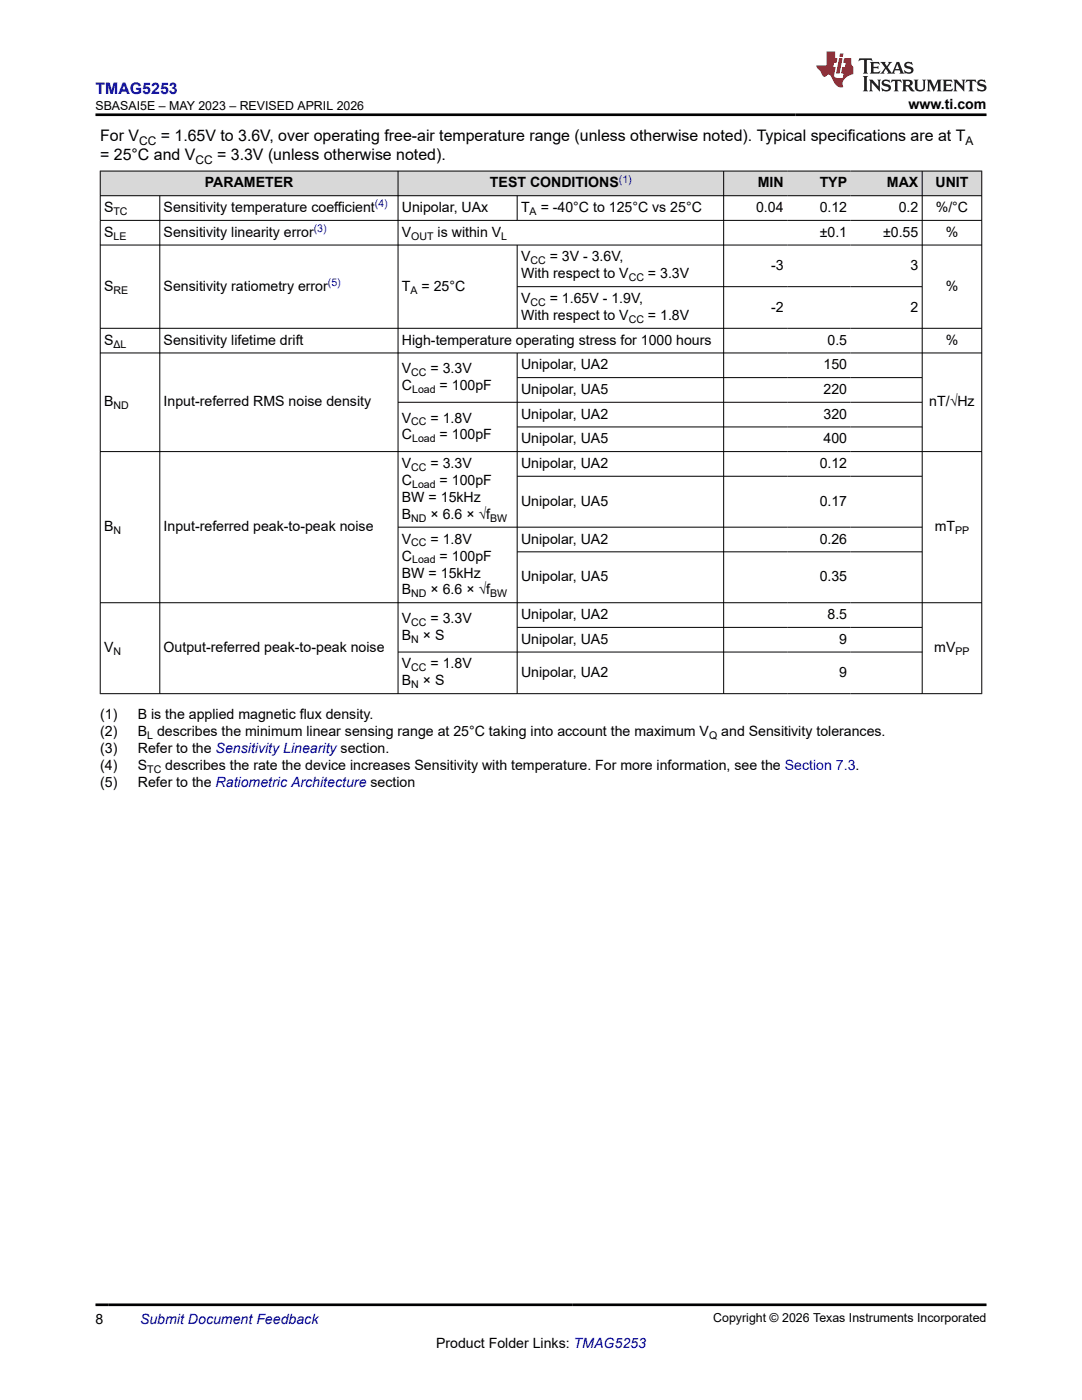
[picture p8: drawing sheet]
<svg xmlns="http://www.w3.org/2000/svg" width="216mm" height="279mm" viewBox="0 0 216 279" stroke-linecap="round" stroke-linejoin="round" font-family="sans-serif">
<defs><g id="words">
<text font-size="3.2" fill="#00f" x="19" y="18.7">TMAG5253</text>
<g font-size="3.2">
<text x="20" y="28.2">For V</text>
<text x="32.1" y="28.2">= 1.65V to 3.6V, over operating free-air temperature range (unless otherwise noted). Typical specifications are at T</text>
<text x="20" y="32">= 25°C and V</text>
<text x="43.3" y="32">= 3.3V (unless otherwise noted).</text>
</g>
<g font-size="2.8">
<text x="181.3" y="21.8">www.ti.com</text>
<text x="40.9" y="37.4">PARAMETER</text>
<text x="97.8" y="37.4">TEST CONDITIONS</text>
<text x="151.2" y="37.4">MIN</text>
<text x="163.6" y="37.4">TYP</text>
<text x="177" y="37.4">MAX</text>
<text x="186.7" y="37.4">UNIT</text>
<text x="20.8" y="42.3">S</text>
<text x="20.8" y="47.3">S</text>
<text x="32.7" y="42.3">Sensitivity temperature coefficient</text>
<text x="32.7" y="47.3">Sensitivity linearity error</text>
<text x="80.2" y="42.3">Unipolar, UAx</text>
<text x="80.2" y="47.3">V</text>
<text x="87.3" y="47.3">is within V</text>
<text x="104" y="42.3">T</text>
<text x="107.9" y="42.3">= -40°C to 125°C vs 25°C</text>
<text x="150.9" y="42.3">0.04</text>
<text x="163.6" y="42.3">0.12</text>
<text x="163.6" y="47.3">±0.1</text>
<text x="176.2" y="47.3">±0.55</text>
<text x="179.3" y="42.3">0.2</text>
<text x="186.7" y="42.3">%/°C</text>
<text x="188.7" y="47.3">%</text>
<text x="104" y="52.2">V</text>
<text x="109.7" y="52.2">= 3V - 3.6V,</text>
<text x="153.9" y="53.9">-3</text>
<text x="181.7" y="53.9">3</text>
<text x="20.8" y="58">S</text>
<text x="32.7" y="58">Sensitivity ratiometry error</text>
<text x="80.2" y="58">T</text>
<text x="84.1" y="58">= 25°C</text>
<text x="104" y="55.6">With respect to V</text>
<text x="129.3" y="55.6">= 3.3V</text>
<text x="188.7" y="58">%</text>
<text x="104" y="60.5">V</text>
<text x="104" y="63.9">With respect to V</text>
<text x="109.7" y="60.5">= 1.65V - 1.9V,</text>
<text x="129.3" y="63.9">= 1.8V</text>
<text x="153.9" y="62.2">-2</text>
<text x="181.7" y="62.2">2</text>
<text x="20.8" y="68.8">S</text>
<text x="32.7" y="68.8">Sensitivity lifetime drift</text>
<text x="80.2" y="68.8">High-temperature operating stress for 1000 hours</text>
<text x="165.1" y="68.8">0.5</text>
<text x="188.7" y="68.8">%</text>
<text x="80.2" y="74.5">V</text>
<text x="80.2" y="77.9">C</text>
<text x="85.9" y="74.5">= 3.3V</text>
<text x="87.7" y="77.9">= 100pF</text>
<text x="104" y="73.7">Unipolar, UA2</text>
<text x="164.3" y="73.7">150</text>
<text x="20.8" y="81.1">B</text>
<text x="32.7" y="81.1">Input-referred RMS noise density</text>
<text x="104" y="78.6">Unipolar, UA5</text>
<text x="104" y="83.6">Unipolar, UA2</text>
<text x="164.3" y="78.6">220</text>
<text x="164.3" y="83.6">320</text>
<text x="185.4" y="81.1">nT/√Hz</text>
<text x="80.2" y="84.3">V</text>
<text x="80.2" y="87.7">C</text>
<text x="85.9" y="84.3">= 1.8V</text>
<text x="87.7" y="87.7">= 100pF</text>
<text x="104" y="88.5">Unipolar, UA5</text>
<text x="164.3" y="88.5">400</text>
<text x="80.2" y="93.4">V</text>
<text x="85.9" y="93.4">= 3.3V</text>
<text x="104" y="93.4">Unipolar, UA2</text>
<text x="163.6" y="93.4">0.12</text>
<text x="80.2" y="96.8">C</text>
<text x="80.2" y="100.2">BW = 15kHz</text>
<text x="87.7" y="96.8">= 100pF</text>
<text x="104" y="100.9">Unipolar, UA5</text>
<text x="163.6" y="100.9">0.17</text>
<text x="20.8" y="106">B</text>
<text x="32.7" y="106">Input-referred peak-to-peak noise</text>
<text x="80.2" y="103.6">B</text>
<text x="85.9" y="103.6">× 6.6 × √f</text>
<text x="186.5" y="106">mT</text>
<text x="80.2" y="108.5">V</text>
<text x="80.2" y="111.9">C</text>
<text x="85.9" y="108.5">= 1.8V</text>
<text x="87.7" y="111.9">= 100pF</text>
<text x="104" y="108.5">Unipolar, UA2</text>
<text x="163.6" y="108.5">0.26</text>
<text x="80.2" y="115.3">BW = 15kHz</text>
<text x="80.2" y="118.6">B</text>
<text x="85.9" y="118.6">× 6.6 × √f</text>
<text x="104" y="116">Unipolar, UA5</text>
<text x="163.6" y="116">0.35</text>
<text x="80.2" y="124.3">V</text>
<text x="85.9" y="124.3">= 3.3V</text>
<text x="104" y="123.6">Unipolar, UA2</text>
<text x="165.1" y="123.6">8.5</text>
<text x="20.8" y="130.2">V</text>
<text x="32.7" y="130.2">Output-referred peak-to-peak noise</text>
<text x="80.2" y="127.7">B</text>
<text x="84.4" y="127.7">× S</text>
<text x="104" y="128.5">Unipolar, UA5</text>
<text x="167.5" y="128.5">9</text>
<text x="186.4" y="130.2">mV</text>
<text x="80.2" y="133.4">V</text>
<text x="80.2" y="136.8">B</text>
<text x="84.4" y="136.8">× S</text>
<text x="85.9" y="133.4">= 1.8V</text>
<text x="104" y="135.1">Unipolar, UA2</text>
<text x="167.5" y="135.1">9</text>
<text x="20" y="143.6">(1)</text>
<text x="27.5" y="143.6">B is the applied magnetic flux density.</text>
<text x="20" y="147">(2)</text>
<text x="27.5" y="147">B describes the minimum linear sensing range at 25°C taking into account the maximum V</text>
<text x="143.9" y="147">and Sensitivity tolerances.</text>
<text x="20" y="150.4">(3)</text>
<text x="20" y="153.8">(4)</text>
<text x="27.5" y="150.4">Refer to the Sensitivity Linearity section.</text>
<text x="27.5" y="153.8">S</text>
<text x="33" y="153.8">describes the rate the device increases Sensitivity with temperature. For more information, see the Section 7.3.</text>
<text x="20" y="157.1">(5)</text>
<text x="27.5" y="157.1">Refer to the Ratiometric Architecture section</text>
<text x="19" y="264.2">8</text>
<text x="87" y="269">Product Folder Links: TMAG5253</text>
</g>
<text font-size="2.8" fill="#00f" x="27.9" y="264.2">Submit Document Feedback</text>
<g font-size="2.5">
<text x="19" y="21.9">SBASAI5E – MAY 2023 – REVISED APRIL 2026</text>
<text x="142.3" y="263.9">Copyright © 2026 Texas Instruments Incorporated</text>
</g>
<g font-size="2.4">
<text x="27.8" y="28.9">CC</text>
<text x="192.7" y="28.9">A</text>
<text x="39" y="32.7">CC</text>
</g>
<g font-size="2.1" fill="#00f">
<text x="74.8" y="41.4">(4)</text>
<text x="123.5" y="36.5">(1)</text>
<text x="62.6" y="46.3">(3)</text>
<text x="65.4" y="57.1">(5)</text>
</g>
<g font-size="2.1">
<text x="22.6" y="42.9">TC</text>
<text x="22.6" y="47.8">LE</text>
<text x="82.1" y="47.8">OUT</text>
<text x="100" y="47.8">L</text>
<text x="105.7" y="42.9">A</text>
<text x="105.8" y="52.7">CC</text>
<text x="22.6" y="58.6">RE</text>
<text x="81.9" y="58.6">A</text>
<text x="125.5" y="56.1">CC</text>
<text x="105.8" y="61">CC</text>
<text x="125.5" y="64.4">CC</text>
<text x="22.6" y="69.4">ΔL</text>
<text x="82.1" y="75">CC</text>
<text x="22.6" y="81.7">ND</text>
<text x="82.2" y="78.4">Load</text>
<text x="82.1" y="84.9">CC</text>
<text x="82.2" y="88.3">Load</text>
<text x="82.1" y="94">CC</text>
<text x="82.2" y="97.4">Load</text>
<text x="22.6" y="106.6">N</text>
<text x="82.1" y="104.1">ND</text>
<text x="97.8" y="104.1">BW</text>
<text x="190.6" y="106.6">PP</text>
<text x="82.1" y="109">CC</text>
<text x="82.2" y="112.4">Load</text>
<text x="82.1" y="119.2">ND</text>
<text x="97.8" y="119.2">BW</text>
<text x="82.1" y="124.9">CC</text>
<text x="22.6" y="130.7">N</text>
<text x="82.1" y="128.3">N</text>
<text x="190.7" y="130.7">PP</text>
<text x="82.1" y="134">CC</text>
<text x="82.1" y="137.4">N</text>
<text x="29.4" y="147.5">L</text>
<text x="141.5" y="147.5">Q</text>
<text x="29.4" y="154.3">TC</text>
</g>
</g></defs>
<g fill="#d8d8d8">
<path d="M20 34.1h175.9v5h-175.9z" fill-rule="evenodd"/>
<path d="M20.1 34.2h59.3v4.8h-59.3z" fill-rule="evenodd"/>
<path d="M79.5 34.2h64.8v4.8h-64.8z" fill-rule="evenodd"/>
<path d="M144.5 34.2h12.6v4.8h-12.6z" fill-rule="evenodd"/>
<path d="M157.1 34.2h12.7v4.8h-12.7z" fill-rule="evenodd"/>
<path d="M169.8 34.2h14.2v4.8h-14.2z" fill-rule="evenodd"/>
<path d="M184.1 34.2h11.7v4.8h-11.7z" fill-rule="evenodd"/>
</g>
<g fill="none" stroke="#000" stroke-width=".2">
<path d="M19.9 34.1h176.1M19.9 39.1h176.1M20 34.1v104.4M31.9 39.1v99.4M79.4 34.1v104.4M103.2 39.1v4.9M144.4 34.1v104.4M184 34.1v104.4M195.9 34.1v104.4M19.9 44h176.1M19.9 48.9h176.1M103.2 48.9v16.7"/>
<path d="M103.2 57.2h80.9M19.9 65.5h176.1M19.9 70.4h176.1M103.2 70.4v68.1M103.2 75.4h80.9M19.9 90.1h176.1M79.4 80.3h104.7M103.2 85.2h80.9M103.2 95h80.9M79.4 105.2h104.7M103.2 110.1h80.9M19.9 120.3h176.1"/>
<path d="M19.9 138.4h176.1M103.2 125.2h80.9M184.1 130.1h-104.7"/>
</g>
<path d="M171.5 11.6l-.2 .6 .5-.2h.6v.1v2.2l-.2 .4h1l-.2-.4v-2.2v-.1h.5l.6 .2-.2-.6zM173.6 12.4l.2 .3v1.6l-.2 .4h1.9l.1-.6a1.08 1.08 0 0 1-1.3 .2v-.7h.6l.4 .2v-.7l-.4 .2h-.6v-.5l.2-.2a1 1 0 0 1 1 .3l-.1-.5zM175.7 12.4l.9 1.1-1 1.2h.9l-.2-.2 .5-.8 .4 .8-.2 .2h1.6l-.2-.2 .2-.5h.9l.1 .5-.1 .2h.9l-.2-.4-.8-1.9h-.5l-.9 2.1-.9-1.1 .9-1h-.8l.2 .2-.4 .6-.4-.6 .2-.2zM179 12.8l.4 1h-.7zM180.7 12.5a.65 .65 0 0 0-.2 .7 .65 .65 0 0 0 .6 .5l.6 .1 .1 .3a.79 .79 0 0 1-.7 .4 .79 .79 0 0 1-.7-.5l.1 .7 .2-.1a.93 .93 0 0 0 1.1 0 .93 .93 0 0 0 .4-.9 1.46 1.46 0 0 0-1.2-.6l-.1-.3a1.09 1.09 0 0 1 1.2 .2l-.2-.6-.1 .1-.5-.2zM172.2 15.2l.2 .4v2.2l-.2 .4h1l-.2-.4v-2.2l.2-.4zM173.4 15.9l.2 .4v1.5l-.2 .4h.8l-.3-.4 .1-1.3 1.6 1.8v-2l.2-.4h-.7l.1 .2 .1 1.1-1.2-1.3zM176.2 16a.65 .65 0 0 0-.2 .8 .65 .65 0 0 0 .6 .4l.6 .2 .1 .2a.79 .79 0 0 1-.7 .4 .79 .79 0 0 1-.7-.5l.1 .7 .2-.1a.93 .93 0 0 0 1.1 .1 .93 .93 0 0 0 .4-1 1.46 1.46 0 0 0-1.2-.5l-.1-.4a1.09 1.09 0 0 1 1.2 .2l-.1-.6-.2 .1-.5-.1zM177.9 15.9l-.1 .6a.63 .63 0 0 1 .8-.3v1.6l-.3 .4h1l-.2-.4v-1.6a.66 .66 0 0 1 .8 .3l-.1-.6zM180 15.9l.2 .4v1.5l-.2 .4h1l-.2-.2-.1-.7h.5l.1 .2a.79 .79 0 0 0 1.2 .6l-1-.9a.61 .61 0 0 0 .6-.6 .61 .61 0 0 0-.5-.7zM180.8 16.2h.1a.47 .47 0 0 1 .5 .1 .47 .47 0 0 1 .1 .5l-.1 .1-.7 .1zM182.3 15.9l.2 .2a2.27 2.27 0 0 0 .4 2 1.04 1.04 0 0 0 1.7-.7v-1.3l.2-.2h-.8l.2 .4v1.1a.6 .6 0 0 1-.6 .6 .6 .6 0 0 1-.6-.6v-1.1l.3-.4zM184.9 15.9l.2 .4v1.5l-.2 .4h.8l-.3-.4v-1.4l.9 1.9 .9-1.9v1.4l-.3 .4h1l-.2-.4v-1.5l.2-.4h-.8l-.7 1.5-.6-1.5zM188.1 15.9l.2 .4v1.5l-.2 .4h1.9l.1-.6a1.09 1.09 0 0 1-1.3 .2v-.7h.6l.4 .2v-.6l-.4 .2h-.6v-.6l.2-.1a1.01 1.01 0 0 1 1 .3l-.1-.6zM190.2 15.9l.3 .4v1.5l-.3 .4h.8l-.2-.4v-1.3l1.6 1.8v-2l.2-.4h-.7l.2 .2v1.1l-1.2-1.3zM192.8 15.9l-.1 .6a.63 .63 0 0 1 .8-.3v1.6l-.3 .4h1l-.2-.4v-1.6a.66 .66 0 0 1 .8 .3l-.1-.6zM195.2 16a.65 .65 0 0 0-.2 .8 .65 .65 0 0 0 .6 .4l.6 .2 .2 .2a.79 .79 0 0 1-.7 .4 .79 .79 0 0 1-.7-.5l.1 .7 .2-.1a.93 .93 0 0 0 1 .1 .93 .93 0 0 0 .5-1 1.46 1.46 0 0 0-1.3-.5v-.4a1.09 1.09 0 0 1 1.2 .2l-.2-.6-.2 .1-.5-.1z" fill="#231f20"/>
<path d="M164.9 10.3v2.7h-2l.1 .4 .8 1a.95 .95 0 0 0 1 .9 .59 .59 0 0 1 .5-.4 .59 .59 0 0 1 .5 .3l.4 .8a1.59 1.59 0 0 0 2.1 1.4 1.61 1.61 0 0 1 1-2.3l1-.3-.1-1.5a1.59 1.59 0 0 1-.3-1.7h-1.5l-.2 .9h.6l-.2 .9h-.5l-.2 .9v.3l.4 .1-.1 .9h-.7a.73 .73 0 0 1-1-.7l.3-1.5h-.5l.1-.9h.5l.2-.9h-.5v-1.3zM167.4 11.6l-.6 3.1h.7l.6-3.1zM167.6 10.7l-.1 .6h.7l.1-.6z" fill="#ed1c24"/>
<path d="M19 22.9h177.8M19 260.4h177.8" fill="none" stroke="#000" stroke-width=".53"/>
<use href="#words"/>
</svg>
